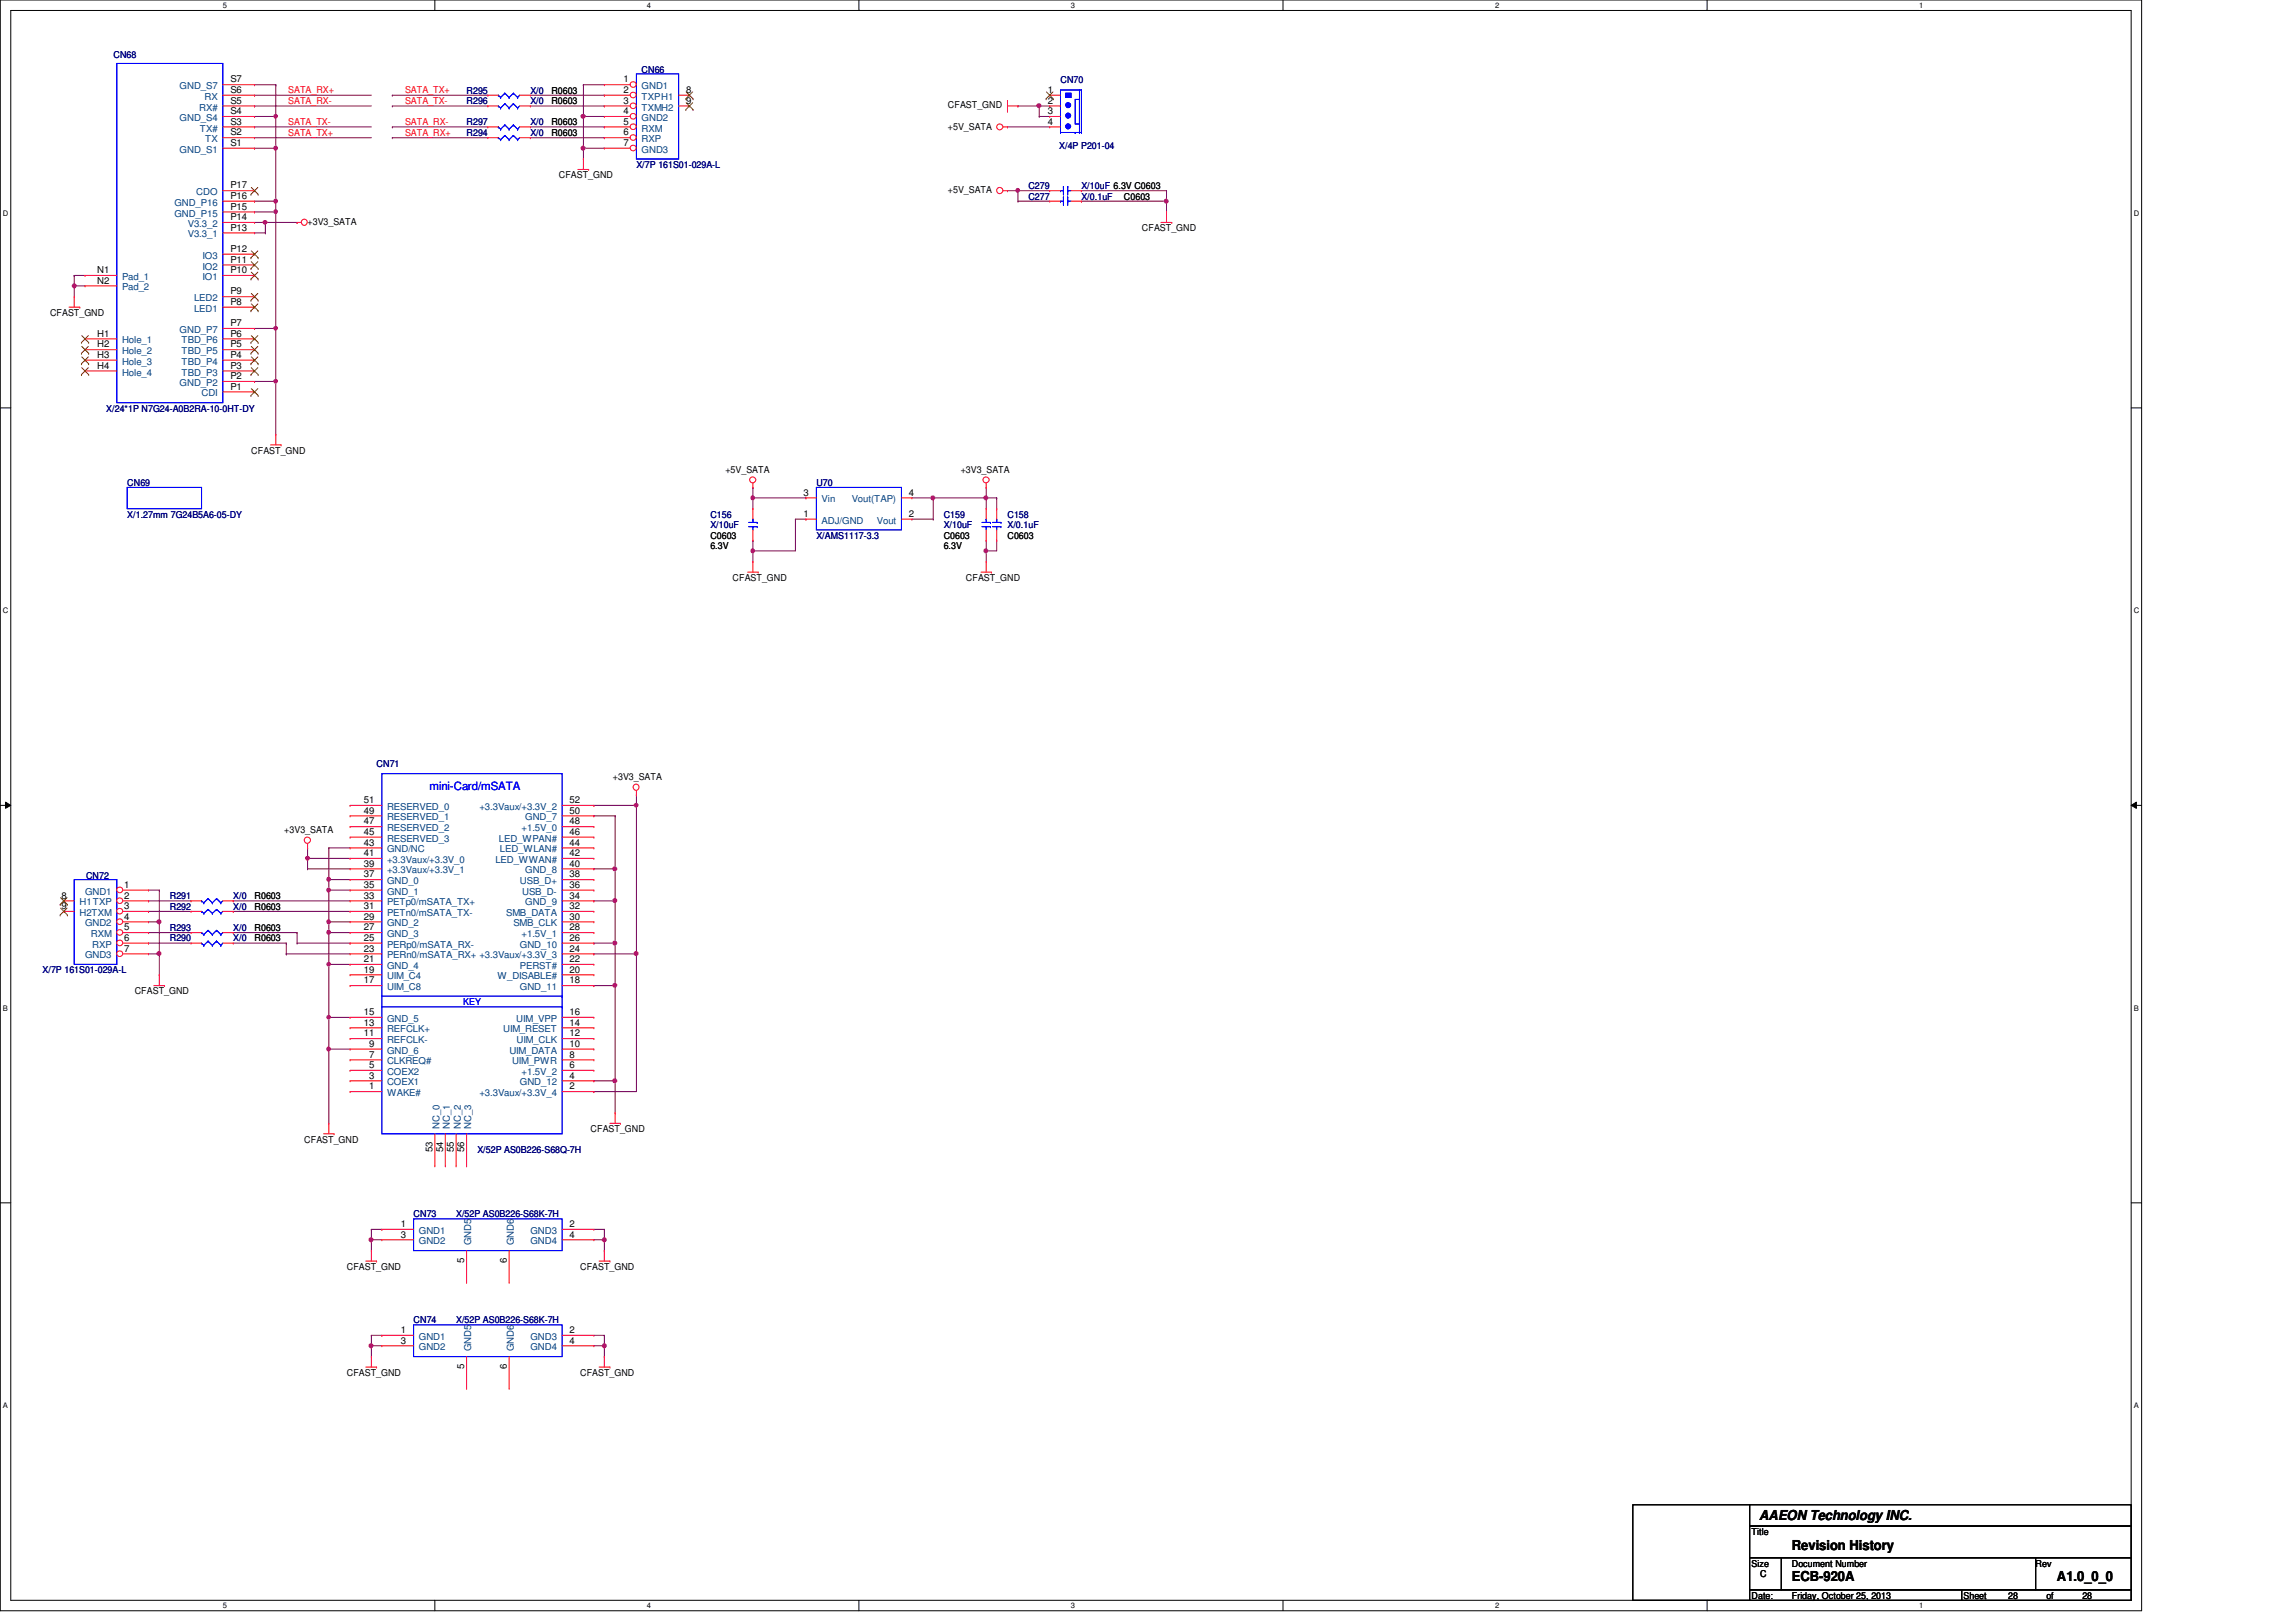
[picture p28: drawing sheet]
<svg xmlns="http://www.w3.org/2000/svg" width="297mm" height="210mm" viewBox="0 0 297 210" stroke-linecap="round" stroke-linejoin="round" font-family="sans-serif">
<defs><g id="words">
<g font-size="1.8">
<text x="227.6" y="196.8">AAEON Technology INC.</text>
<text x="231.8" y="200.5">Revision History</text>
<text x="231.8" y="204.6">ECB-920A</text>
<text x="266.1" y="204.6">A1.0_0_0</text>
</g>
<text font-size="1.5" fill="#00f" x="55.6" y="102.3">mini-Card/mSATA</text>
<g font-size="1.2" fill="#000080">
<text x="14.7" y="7.5">CN68</text>
<text x="83" y="9.5">CN66</text>
<text x="137.2" y="10.7">CN70</text>
<text x="60.4" y="17.6">R294</text>
<text x="60.4" y="12.1">R295</text>
<text x="60.4" y="13.5">R296</text>
<text x="60.4" y="16.2">R297</text>
<text x="68.6" y="17.6">X/0</text>
<text x="68.6" y="12.1">X/0</text>
<text x="68.6" y="13.5">X/0</text>
<text x="68.6" y="16.2">X/0</text>
<text x="82.3" y="21.7">X/7P 161S01-029A-L</text>
<text x="137" y="19.2">X/4P P201-04</text>
<text x="133.1" y="25.8">C277</text>
<text x="133.1" y="24.4">C279</text>
<text x="139.9" y="25.8">X/0.1uF</text>
<text x="139.9" y="24.4">X/10uF 6.3V C0603</text>
<text x="13.8" y="53.3">X/24*1P N7G24-A0B2RA-10-0HT-DY</text>
<text x="16.5" y="62.9">CN69</text>
<text x="105.6" y="62.9">U70</text>
<text x="16.5" y="67">X/1.27mm 7G24B5A6-05-DY</text>
<text x="91.9" y="67">C156</text>
<text x="91.9" y="68.3">X/10uF</text>
<text x="105.6" y="69.7">X/AMS1117-3.3</text>
<text x="122.1" y="67">C159</text>
<text x="122.1" y="68.3">X/10uF</text>
<text x="130.3" y="67">C158</text>
<text x="130.3" y="68.3">X/0.1uF</text>
<text x="48.7" y="99.3">CN71</text>
<text x="11.1" y="113.7">CN72</text>
<text x="22" y="116.3">R291</text>
<text x="22" y="117.7">R292</text>
<text x="30.2" y="116.3">X/0</text>
<text x="30.2" y="117.7">X/0</text>
<text x="5.5" y="125.9">X/7P 161S01-029A-L</text>
<text x="22" y="121.8">R290</text>
<text x="22" y="120.4">R293</text>
<text x="30.2" y="121.8">X/0</text>
<text x="30.2" y="120.4">X/0</text>
<text x="61.8" y="149.3">X/52P AS0B226-S68Q-7H</text>
<text x="53.5" y="157.5">CN73</text>
<text x="59" y="157.5">X/52P AS0B226-S68K-7H</text>
<text x="53.5" y="171.2">CN74</text>
<text x="59" y="171.2">X/52P AS0B226-S68K-7H</text>
</g>
<g font-size="1.2" fill="#004080">
<text x="23.2" y="11.6">GND_S7</text>
<text x="83" y="11.6">GND1</text>
<text x="23.2" y="15.7">GND_S4</text>
<text x="25.8" y="14.3">RX#</text>
<text x="25.9" y="17">TX#</text>
<text x="26.5" y="12.9">RX</text>
<text x="83" y="12.9">TXPH1</text>
<text x="83" y="14.3">TXMH2</text>
<text x="83" y="15.7">GND2</text>
<text x="83" y="17">RXM</text>
<text x="23.2" y="19.8">GND_S1</text>
<text x="26.5" y="18.4">TX</text>
<text x="83" y="18.4">RXP</text>
<text x="83" y="19.8">GND3</text>
<text x="22.6" y="28">GND_P15</text>
<text x="22.6" y="26.6">GND_P16</text>
<text x="24.3" y="29.4">V3.3_2</text>
<text x="25.4" y="25.3">CDO</text>
<text x="24.3" y="30.7">V3.3_1</text>
<text x="26.2" y="33.5">IO3</text>
<text x="26.2" y="34.9">IO2</text>
<text x="15.8" y="36.2">Pad_1</text>
<text x="15.8" y="37.6">Pad_2</text>
<text x="25.1" y="39">LED2</text>
<text x="25.1" y="40.3">LED1</text>
<text x="26.2" y="36.2">IO1</text>
<text x="15.8" y="44.4">Hole_1</text>
<text x="15.8" y="45.8">Hole_2</text>
<text x="15.8" y="47.2">Hole_3</text>
<text x="23.2" y="43.1">GND_P7</text>
<text x="23.5" y="44.4">TBD_P6</text>
<text x="23.5" y="45.8">TBD_P5</text>
<text x="23.5" y="47.2">TBD_P4</text>
<text x="15.8" y="48.6">Hole_4</text>
<text x="23.2" y="50">GND_P2</text>
<text x="23.5" y="48.6">TBD_P3</text>
<text x="26.1" y="51.3">CDI</text>
<text x="106.3" y="65">Vin</text>
<text x="110.2" y="65">Vout(TAP)</text>
<text x="106.3" y="67.8">ADJ/GND</text>
<text x="113.4" y="67.8">Vout</text>
<text x="50.1" y="107.6">RESERVED_2</text>
<text x="50.1" y="106.2">RESERVED_1</text>
<text x="50.1" y="104.8">RESERVED_0</text>
<text x="62" y="104.8">+3.3Vaux/+3.3V_2</text>
<text x="67.5" y="107.6">+1.5V_0</text>
<text x="67.9" y="106.2">GND_7</text>
<text x="50.1" y="113">+3.3Vaux/+3.3V_1</text>
<text x="50.1" y="111.7">+3.3Vaux/+3.3V_0</text>
<text x="50.1" y="110.3">GND/NC</text>
<text x="50.1" y="108.9">RESERVED_3</text>
<text x="64.1" y="111.7">LED_WWAN#</text>
<text x="64.6" y="108.9">LED_WPAN#</text>
<text x="64.7" y="110.3">LED_WLAN#</text>
<text x="67.9" y="113">GND_8</text>
<text x="10.3" y="117.2">H1TXP</text>
<text x="10.3" y="118.5">H2TXM</text>
<text x="11" y="115.8">GND1</text>
<text x="11" y="119.9">GND2</text>
<text x="50.1" y="119.9">GND_2</text>
<text x="50.1" y="118.5">PETn0/mSATA_TX-</text>
<text x="50.1" y="117.2">PETp0/mSATA_TX+</text>
<text x="50.1" y="115.8">GND_1</text>
<text x="50.1" y="114.4">GND_0</text>
<text x="65.5" y="118.5">SMB_DATA</text>
<text x="66.4" y="119.9">SMB_CLK</text>
<text x="67.3" y="114.4">USB_D+</text>
<text x="67.6" y="115.8">USB_D-</text>
<text x="67.9" y="117.2">GND_9</text>
<text x="11" y="124">GND3</text>
<text x="11.8" y="121.3">RXM</text>
<text x="11.9" y="122.6">RXP</text>
<text x="50.1" y="125.4">GND_4</text>
<text x="50.1" y="124">PERn0/mSATA_RX+ +3.3Vaux/+3.3V_3</text>
<text x="50.1" y="122.6">PERp0/mSATA_RX-</text>
<text x="50.1" y="121.3">GND_3</text>
<text x="67.3" y="125.4">PERST#</text>
<text x="67.3" y="122.6">GND_10</text>
<text x="67.5" y="121.3">+1.5V_1</text>
<text x="50.1" y="128.1">UIM_C8</text>
<text x="50.1" y="126.7">UIM_C4</text>
<text x="64.3" y="126.7">W_DISABLE#</text>
<text x="67.3" y="128.1">GND_11</text>
<text x="50.1" y="137.8">CLKREQ#</text>
<text x="50.1" y="136.4">GND_6</text>
<text x="50.1" y="135">REFCLK-</text>
<text x="50.1" y="133.6">REFCLK+</text>
<text x="50.1" y="132.2">GND_5</text>
<text x="65.1" y="133.6">UIM_RESET</text>
<text x="65.9" y="136.4">UIM_DATA</text>
<text x="66.2" y="137.8">UIM_PWR</text>
<text x="66.8" y="132.2">UIM_VPP</text>
<text x="66.8" y="135">UIM_CLK</text>
<text x="50.1" y="141.9">WAKE#</text>
<text x="50.1" y="140.5">COEX1</text>
<text x="50.1" y="139.1">COEX2</text>
<text x="62" y="141.9">+3.3Vaux/+3.3V_4</text>
<text x="67.3" y="140.5">GND_12</text>
<text x="67.5" y="139.1">+1.5V_2</text>
<text x="56.9" y="146" transform="rotate(-90 56.9 146)">NC_0</text>
<text x="58.2" y="146" transform="rotate(-90 58.2 146)">NC_1</text>
<text x="59.6" y="146" transform="rotate(-90 59.6 146)">NC_2</text>
<text x="61" y="146" transform="rotate(-90 61 146)">NC_3</text>
<text x="54.2" y="161">GND2</text>
<text x="54.2" y="159.7">GND1</text>
<text x="61" y="161.2" transform="rotate(-90 61 161.2)">GND5</text>
<text x="66.5" y="161.2" transform="rotate(-90 66.5 161.2)">GND6</text>
<text x="68.6" y="159.7">GND3</text>
<text x="68.6" y="161">GND4</text>
<text x="54.2" y="173.4">GND1</text>
<text x="68.6" y="173.4">GND3</text>
<text x="54.2" y="174.8">GND2</text>
<text x="61" y="174.9" transform="rotate(-90 61 174.9)">GND5</text>
<text x="66.5" y="174.9" transform="rotate(-90 66.5 174.9)">GND6</text>
<text x="68.6" y="174.8">GND4</text>
</g>
<g font-size="1.2">
<text x="29.8" y="10.7">S7</text>
<text x="80.7" y="10.7">1</text>
<text x="29.8" y="14.8">S4</text>
<text x="29.8" y="17.5">S2</text>
<text x="29.8" y="16.1">S3</text>
<text x="29.8" y="13.4">S5</text>
<text x="29.8" y="12">S6</text>
<text x="71.3" y="17.6">R0603</text>
<text x="71.3" y="12.1">R0603</text>
<text x="71.3" y="13.5">R0603</text>
<text x="71.3" y="16.2">R0603</text>
<text x="80.7" y="12">2</text>
<text x="80.7" y="13.4">3</text>
<text x="80.7" y="14.8">4</text>
<text x="80.7" y="16.1">5</text>
<text x="80.7" y="17.5">6</text>
<text x="88.8" y="12">8</text>
<text x="88.8" y="13.4">9</text>
<text x="122.6" y="16.8">+5V_SATA</text>
<text x="122.6" y="14">CFAST_GND</text>
<text x="135.5" y="12">1</text>
<text x="135.5" y="13.4">2</text>
<text x="135.5" y="14.8">3</text>
<text x="135.5" y="16.1">4</text>
<text x="29.8" y="18.9">S1</text>
<text x="72.3" y="23.1">CFAST_GND</text>
<text x="80.7" y="18.9">7</text>
<text x="29.8" y="28.5">P14</text>
<text x="29.8" y="27.1">P15</text>
<text x="29.8" y="29.8">P13</text>
<text x="29.8" y="25.7">P16</text>
<text x="29.8" y="24.4">P17</text>
<text x="39.8" y="29.1">+3V3_SATA</text>
<text x="122.6" y="25">+5V_SATA</text>
<text x="145.4" y="25.8">C0603</text>
<text x="147.7" y="29.9">CFAST_GND</text>
<text x="12.6" y="35.3">N1</text>
<text x="29.8" y="32.6">P12</text>
<text x="29.8" y="34">P11</text>
<text x="29.8" y="35.3">P10</text>
<text x="6.5" y="40.9">CFAST_GND</text>
<text x="12.6" y="36.7">N2</text>
<text x="29.8" y="38.1">P9</text>
<text x="29.8" y="39.5">P8</text>
<text x="12.6" y="43.6">H1</text>
<text x="12.6" y="45">H2</text>
<text x="12.6" y="46.3">H3</text>
<text x="12.6" y="47.7">H4</text>
<text x="29.8" y="42.2">P7</text>
<text x="29.8" y="43.6">P6</text>
<text x="29.8" y="45">P5</text>
<text x="29.8" y="46.3">P4</text>
<text x="29.8" y="47.7">P3</text>
<text x="29.8" y="49.1">P2</text>
<text x="29.8" y="50.4">P1</text>
<text x="32.5" y="58.7">CFAST_GND</text>
<text x="93.8" y="61.2">+5V_SATA</text>
<text x="104" y="64.1">3</text>
<text x="117.6" y="64.1">4</text>
<text x="124.3" y="61.2">+3V3_SATA</text>
<text x="91.9" y="69.7">C0603</text>
<text x="91.9" y="71.1">6.3V</text>
<text x="104" y="66.9">1</text>
<text x="117.6" y="66.9">2</text>
<text x="122.1" y="69.7">C0603</text>
<text x="122.1" y="71.1">6.3V</text>
<text x="130.3" y="69.7">C0603</text>
<text x="94.8" y="75.2">CFAST_GND</text>
<text x="125" y="75.2">CFAST_GND</text>
<text x="79.3" y="101">+3V3_SATA</text>
<text x="36.8" y="107.8">+3V3_SATA</text>
<text x="47.1" y="106.7">47</text>
<text x="47.1" y="105.3">49</text>
<text x="47.1" y="103.9">51</text>
<text x="73.7" y="106.7">48</text>
<text x="73.7" y="105.3">50</text>
<text x="73.7" y="103.9">52</text>
<text x="47.1" y="113.5">37</text>
<text x="47.1" y="112.1">39</text>
<text x="47.1" y="110.8">41</text>
<text x="47.1" y="109.4">43</text>
<text x="47.1" y="108">45</text>
<text x="73.7" y="113.5">38</text>
<text x="73.7" y="112.1">40</text>
<text x="73.7" y="110.8">42</text>
<text x="73.7" y="109.4">44</text>
<text x="73.7" y="108">46</text>
<text x="8" y="116.3">8</text>
<text x="8" y="117.6">9</text>
<text x="16.1" y="114.9">1</text>
<text x="16.1" y="116.3">2</text>
<text x="16.1" y="117.6">3</text>
<text x="16.1" y="119">4</text>
<text x="32.9" y="116.3">R0603</text>
<text x="32.9" y="117.7">R0603</text>
<text x="47.1" y="119">29</text>
<text x="47.1" y="117.6">31</text>
<text x="47.1" y="116.3">33</text>
<text x="47.1" y="114.9">35</text>
<text x="73.7" y="119">30</text>
<text x="73.7" y="117.6">32</text>
<text x="73.7" y="116.3">34</text>
<text x="73.7" y="114.9">36</text>
<text x="16.1" y="120.4">5</text>
<text x="16.1" y="121.8">6</text>
<text x="16.1" y="123.1">7</text>
<text x="32.9" y="121.8">R0603</text>
<text x="32.9" y="120.4">R0603</text>
<text x="47.1" y="125.9">19</text>
<text x="47.1" y="124.5">21</text>
<text x="47.1" y="123.1">23</text>
<text x="47.1" y="121.8">25</text>
<text x="47.1" y="120.4">27</text>
<text x="73.7" y="125.9">20</text>
<text x="73.7" y="124.5">22</text>
<text x="73.7" y="123.1">24</text>
<text x="73.7" y="121.8">26</text>
<text x="73.7" y="120.4">28</text>
<text x="17.4" y="128.7">CFAST_GND</text>
<text x="47.1" y="131.4">15</text>
<text x="47.1" y="127.3">17</text>
<text x="73.7" y="131.4">16</text>
<text x="73.7" y="127.3">18</text>
<text x="47.1" y="134.1">11</text>
<text x="47.1" y="132.7">13</text>
<text x="47.7" y="136.9">7</text>
<text x="47.7" y="135.5">9</text>
<text x="73.7" y="136.9">8</text>
<text x="73.7" y="135.5">10</text>
<text x="73.7" y="134.1">12</text>
<text x="73.7" y="132.7">14</text>
<text x="47.7" y="141">1</text>
<text x="47.7" y="139.6">3</text>
<text x="47.7" y="138.2">5</text>
<text x="73.7" y="141">2</text>
<text x="73.7" y="139.6">4</text>
<text x="73.7" y="138.2">6</text>
<text x="39.4" y="147.9">CFAST_GND</text>
<text x="56" y="149.1" transform="rotate(-90 56 149.1)">53</text>
<text x="57.3" y="149.1" transform="rotate(-90 57.3 149.1)">54</text>
<text x="58.7" y="149.1" transform="rotate(-90 58.7 149.1)">55</text>
<text x="60.1" y="149.1" transform="rotate(-90 60.1 149.1)">56</text>
<text x="76.4" y="146.5">CFAST_GND</text>
<text x="51.9" y="160.1">3</text>
<text x="51.9" y="158.8">1</text>
<text x="73.7" y="158.8">2</text>
<text x="73.7" y="160.1">4</text>
<text x="44.9" y="164.3">CFAST_GND</text>
<text x="60.1" y="163.5" transform="rotate(-90 60.1 163.5)">5</text>
<text x="65.6" y="163.5" transform="rotate(-90 65.6 163.5)">6</text>
<text x="75.1" y="164.3">CFAST_GND</text>
<text x="51.9" y="173.9">3</text>
<text x="51.9" y="172.5">1</text>
<text x="73.7" y="172.5">2</text>
<text x="73.7" y="173.9">4</text>
<text x="44.9" y="178.1">CFAST_GND</text>
<text x="60.1" y="177.2" transform="rotate(-90 60.1 177.2)">5</text>
<text x="65.6" y="177.2" transform="rotate(-90 65.6 177.2)">6</text>
<text x="75.1" y="178.1">CFAST_GND</text>
<text x="226.6" y="198.6">Title</text>
<text x="226.6" y="202.7">Size</text>
<text x="231.8" y="202.7">Document Number</text>
<text x="263.4" y="202.7">Rev</text>
<text x="226.6" y="206.9">Date:</text>
<text x="227.7" y="204.1">C</text>
<text x="231.8" y="206.9">Friday, October 25, 2013</text>
<text x="254" y="206.9">Sheet</text>
<text x="259.8" y="206.9">28</text>
<text x="264.7" y="206.9">of</text>
<text x="269.4" y="206.9">28</text>
</g>
<g font-size="1.2" fill="#f00">
<text x="37.3" y="17.6">SATA_TX+</text>
<text x="37.3" y="16.2">SATA_TX-</text>
<text x="37.3" y="13.5">SATA_RX-</text>
<text x="37.3" y="12.1">SATA_RX+</text>
<text x="52.4" y="17.6">SATA_RX+</text>
<text x="52.4" y="12.1">SATA_TX+</text>
<text x="52.4" y="13.5">SATA_TX-</text>
<text x="52.4" y="16.2">SATA_RX-</text>
</g>
<text font-size="1.2" fill="#00f" x="59.9" y="130">KEY</text>
<g font-size="1">
<text x="28.8" y="1">5</text>
<text x="83.7" y="1">4</text>
<text x="138.6" y="1">3</text>
<text x="193.4" y="1">2</text>
<text x="248.3" y="1">1</text>
<text x=".4" y="27.9">D</text>
<text x="276.1" y="27.9">D</text>
<text x=".4" y="79.4">C</text>
<text x="276.1" y="79.4">C</text>
<text x=".4" y="130.8">B</text>
<text x="276.1" y="130.8">B</text>
<text x=".4" y="182.2">A</text>
<text x="276.1" y="182.2">A</text>
<text x="28.8" y="208.1">5</text>
<text x="83.7" y="208.1">4</text>
<text x="138.6" y="208.1">3</text>
<text x="193.4" y="208.1">2</text>
<text x="248.3" y="208.1">1</text>
</g>
</g></defs>
<path d="M0 0h277.1v208.4h-277.1zM1.4 1.4h274.3v205.7h-274.3z" fill="none" stroke="#000" stroke-width=".13"/>
<g fill="#fff">
<path d="M28.8 .1h.6v1.1h-.6z"/>
<path d="M28.8 207.2h.6v1.1h-.6z"/>
</g>
<path d="M56.3 0v1.4M56.3 207.1v1.3" fill="none" stroke="#000" stroke-width=".13"/>
<g fill="#fff">
<path d="M83.7 .1h.5v1.1h-.5z"/>
<path d="M83.7 207.2h.5v1.1h-.5z"/>
</g>
<path d="M111.1 0v1.4M111.1 207.1v1.3" fill="none" stroke="#000" stroke-width=".13"/>
<g fill="#fff">
<path d="M138.6 .1h.5v1.1h-.5z"/>
<path d="M138.6 207.2h.5v1.1h-.5z"/>
</g>
<path d="M166 0v1.4M166 207.1v1.3" fill="none" stroke="#000" stroke-width=".13"/>
<g fill="#fff">
<path d="M193.4 .1h.6v1.1h-.6z"/>
<path d="M193.4 207.2h.6v1.1h-.6z"/>
</g>
<path d="M220.8 0v1.4M220.8 207.1v1.3" fill="none" stroke="#000" stroke-width=".13"/>
<g fill="#fff">
<path d="M248.3 .1h.5v1.1h-.5z"/>
<path d="M248.3 207.2h.5v1.1h-.5z"/>
<path d="M.4 27.1h.7v1.1h-.7z"/>
<path d="M276.1 27.1h.7v1.1h-.7z"/>
<path d="M.4 78.5h.7v1.1h-.7z"/>
<path d="M276.1 78.5h.7v1.1h-.7z"/>
</g>
<path d="M0 52.8h1.4M275.7 52.8h1.4" fill="none" stroke="#000" stroke-width=".13"/>
<g fill="#fff">
<path d="M.4 129.9h.6v1.1h-.6z"/>
<path d="M276.1 129.9h.6v1.1h-.6z"/>
</g>
<path d="M0 104.2h1.4M.7 103.8l.7 .4-.7 .4zM275.7 104.2l.7-.4v.8zM275.7 104.2h1.4" fill="none" stroke="#000" stroke-width=".13"/>
<path d="M.7 103.8l.7 .4-.7 .4zM275.7 104.2l.7-.4v.8z" fill="#000"/>
<g fill="#fff">
<path d="M.4 181.4h.6v1.1h-.6z"/>
<path d="M276.1 181.4h.6v1.1h-.6z"/>
</g>
<path d="M0 155.7h1.4M275.7 155.7h1.4" fill="none" stroke="#000" stroke-width=".13"/>
<path d="M9.6 37h.1M9.6 37v1.4" fill="none" stroke="#800040" stroke-width=".13"/>
<circle cx="9.6" cy="37" r=".26" fill="#f0f"/>
<circle cx="9.6" cy="37" r=".26" fill="none" stroke="#f0f" stroke-width=".13"/>
<path d="M32.9 11h.1M32.9 15.1h.1M32.9 11h2.8M32.9 15.1h2.8M9.6 35.6h.1M9.6 37h.1M9.6 35.6h1.4M9.6 37h1.4M9.6 35.6v1.4M35.7 49.4h.1M35.7 49.4v6.8" fill="none" stroke="#800040" stroke-width=".13"/>
<path d="M35.5 49.2h.3l.1 .1-.1 .2-.2 .1-.1-.1z" fill-rule="evenodd" fill="#f0f"/>
<path d="M35.5 49.2h.3l.1 .1-.1 .2-.2 .1-.1-.1z" fill="none" stroke="#f0f" stroke-width=".13"/>
<path d="M32.9 19.2h.1M35.7 11h.1M35.7 15.1h.1M35.7 11v8.2h-2.8" fill="none" stroke="#800040" stroke-width=".13"/>
<path d="M35.5 14.9h.3l.1 .1-.1 .2-.2 .1-.1-.1z" fill-rule="evenodd" fill="#f0f"/>
<path d="M35.5 14.9h.3l.1 .1-.1 .2-.2 .1-.1-.1z" fill="none" stroke="#f0f" stroke-width=".13"/>
<path d="M35.7 19.2h.1M35.7 19.2v6.8h-2.8M32.9 26h.1" fill="none" stroke="#800040" stroke-width=".13"/>
<path d="M35.5 19l.1-.1 .3 .1-.1 .4h-.2h-.1z" fill-rule="evenodd" fill="#f0f"/>
<path d="M35.5 19l.1-.1 .3 .1-.1 .4h-.2h-.1z" fill="none" stroke="#f0f" stroke-width=".13"/>
<path d="M32.9 27.4h.1M35.7 26h.1M35.7 26v1.4h-2.8" fill="none" stroke="#800040" stroke-width=".13"/>
<path d="M35.5 25.8h.1l.3 .1-.1 .3-.2 .1-.1-.1z" fill-rule="evenodd" fill="#f0f"/>
<path d="M35.5 25.8h.1l.3 .1-.1 .3-.2 .1-.1-.1z" fill="none" stroke="#f0f" stroke-width=".13"/>
<path d="M35.7 27.4h.1M35.7 27.4v15.1h-2.8M32.9 42.5h.1" fill="none" stroke="#800040" stroke-width=".13"/>
<path d="M35.5 27.2l.1-.1 .3 .1-.1 .4h-.2h-.1z" fill-rule="evenodd" fill="#f0f"/>
<path d="M35.5 27.2l.1-.1 .3 .1-.1 .4h-.2h-.1z" fill="none" stroke="#f0f" stroke-width=".13"/>
<path d="M32.9 49.4h.1M35.7 42.5h.1M35.7 42.5v6.9h-2.8" fill="none" stroke="#800040" stroke-width=".13"/>
<path d="M35.5 42.3h.3l.1 .2-.1 .1-.2 .1-.1-.1z" fill-rule="evenodd" fill="#f0f"/>
<path d="M35.5 42.3h.3l.1 .2-.1 .1-.2 .1-.1-.1z" fill="none" stroke="#f0f" stroke-width=".13"/>
<path d="M75.5 11h.1M75.5 15.1h.1M75.5 11h2.7M75.5 11v4.1M75.5 15.1h2.7" fill="none" stroke="#800040" stroke-width=".13"/>
<circle cx="75.4" cy="15" r=".25" fill="#f0f"/>
<circle cx="75.4" cy="15" r=".25" fill="none" stroke="#f0f" stroke-width=".13"/>
<path d="M75.5 19.2h.1M75.5 19.2v1.4M75.5 19.2h2.7" fill="none" stroke="#800040" stroke-width=".13"/>
<circle cx="75.4" cy="19.2" r=".26" fill="#f0f"/>
<circle cx="75.4" cy="19.2" r=".26" fill="none" stroke="#f0f" stroke-width=".13"/>
<path d="M75.5 15.1h.1M75.5 15.1v4.1" fill="none" stroke="#800040" stroke-width=".13"/>
<circle cx="75.4" cy="15" r=".25" fill="#f0f"/>
<circle cx="75.4" cy="15" r=".25" fill="none" stroke="#f0f" stroke-width=".13"/>
<g fill="none" stroke="#800040" stroke-width=".13">
<path d="M32.9 17.8h.1M32.9 16.4h.1M32.9 13.7h.1M32.9 12.3h.1M32.9 17.8h15.1M32.9 16.4h15.1M32.9 13.7h15.1M32.9 12.3h15.1M130.3 16.4h.1M130.3 16.4h5.5M131.7 24.7h.1M131.7 24.7h4.1"/>
<path d="M131.7 24.7v1.3"/>
</g>
<path d="M131.5 24.4h.2l.2 .1-.1 .3-.1 .1-.2-.1z" fill-rule="evenodd" fill="#f0f"/>
<path d="M131.5 24.4h.2l.2 .1-.1 .3-.1 .1-.2-.1z" fill="none" stroke="#f0f" stroke-width=".13"/>
<path d="M131.7 26h.1M131.7 26h4.1M139.9 24.7h.1M139.9 26h.1M139.9 26h11M139.9 24.7h11M150.9 26h.1M150.9 26v1.4" fill="none" stroke="#800040" stroke-width=".13"/>
<circle cx="150.9" cy="26" r=".26" fill="#f0f"/>
<circle cx="150.9" cy="26" r=".26" fill="none" stroke="#f0f" stroke-width=".13"/>
<path d="M134.4 13.7h.1M134.4 13.7h1.4" fill="none" stroke="#800040" stroke-width=".13"/>
<circle cx="134.4" cy="13.7" r=".26" fill="#f0f"/>
<circle cx="134.4" cy="13.7" r=".26" fill="none" stroke="#f0f" stroke-width=".13"/>
<path d="M131.7 13.7h.1M131.7 13.7h2.7M134.4 13.7h.1M134.4 15.1h.1M134.4 13.7v1.4M134.4 15.1h1.4M130.3 24.7h.1M130.3 24.7h1.4M150.9 24.7h.1M150.9 24.7v1.3M42.5 113.8h.1M42.5 113.8h2.8" fill="none" stroke="#800040" stroke-width=".13"/>
<path d="M42.3 113.6l.2-.1 .2 .2v.3h-.2h-.2z" fill-rule="evenodd" fill="#f0f"/>
<path d="M42.3 113.6l.2-.1 .2 .2v.3h-.2h-.2z" fill="none" stroke="#f0f" stroke-width=".13"/>
<path d="M42.5 113.8h.1M42.5 115.2h.1M42.5 113.8v5.5M42.5 115.2h2.8" fill="none" stroke="#800040" stroke-width=".13"/>
<path d="M42.3 115l.2-.1 .2 .1v.4h-.2h-.2z" fill-rule="evenodd" fill="#f0f"/>
<path d="M42.3 115l.2-.1 .2 .1v.4h-.2h-.2z" fill="none" stroke="#f0f" stroke-width=".13"/>
<path d="M42.5 119.3h.1M42.5 119.3h2.8M42.5 119.3v1.4" fill="none" stroke="#800040" stroke-width=".13"/>
<path d="M42.3 119.1l.2-.1 .2 .2v.3h-.2h-.2z" fill-rule="evenodd" fill="#f0f"/>
<path d="M42.3 119.1l.2-.1 .2 .2v.3h-.2h-.2z" fill="none" stroke="#f0f" stroke-width=".13"/>
<path d="M42.5 120.7h.1M42.5 124.8h.1M42.5 120.7h2.8M42.5 124.8v6.9" fill="none" stroke="#800040" stroke-width=".13"/>
<path d="M42.3 124.6h.4l.1 .2-.1 .1-.2 .1-.2-.1z" fill-rule="evenodd" fill="#f0f"/>
<path d="M42.3 124.6h.4l.1 .2-.1 .1-.2 .1-.2-.1z" fill="none" stroke="#f0f" stroke-width=".13"/>
<path d="M42.5 131.7h.1M42.5 135.8h.1M42.5 131.7h2.8M42.5 135.8v9.6" fill="none" stroke="#800040" stroke-width=".13"/>
<path d="M42.3 135.6l.2-.1 .2 .1v.3l-.2 .1-.2-.1z" fill-rule="evenodd" fill="#f0f"/>
<path d="M42.3 135.6l.2-.1 .2 .1v.3l-.2 .1-.2-.1z" fill="none" stroke="#f0f" stroke-width=".13"/>
<path d="M76.8 105.6h.1M76.8 112.4h.1M76.8 105.6h2.8M76.8 112.4h2.8M79.6 105.6h.1M79.6 112.4h.1M79.6 105.6v11M42.5 135.8h.1M42.5 135.8h2.8" fill="none" stroke="#800040" stroke-width=".13"/>
<circle cx="79.5" cy="112.4" r=".26" fill="#f0f"/>
<circle cx="79.5" cy="112.4" r=".26" fill="none" stroke="#f0f" stroke-width=".13"/>
<path d="M76.8 116.6h.1M76.8 116.6h2.8M79.6 116.6h.1M79.6 116.6v5.4" fill="none" stroke="#800040" stroke-width=".13"/>
<circle cx="79.5" cy="116.5" r=".26" fill="#f0f"/>
<circle cx="79.5" cy="116.5" r=".26" fill="none" stroke="#f0f" stroke-width=".13"/>
<path d="M76.8 122h.1M76.8 122h2.8M79.6 122h.1M79.6 122v5.6" fill="none" stroke="#800040" stroke-width=".13"/>
<circle cx="79.5" cy="122" r=".26" fill="#f0f"/>
<circle cx="79.5" cy="122" r=".26" fill="none" stroke="#f0f" stroke-width=".13"/>
<path d="M76.8 127.6h.1M76.8 127.6h2.8M79.6 139.9h.1M79.6 139.9v4.1" fill="none" stroke="#800040" stroke-width=".13"/>
<circle cx="79.5" cy="139.9" r=".26" fill="#f0f"/>
<circle cx="79.5" cy="139.9" r=".26" fill="none" stroke="#f0f" stroke-width=".13"/>
<path d="M76.8 104.2h.1M76.8 104.2h5.5M82.3 104.2h.1M82.3 104.2v37.1h-5.5M76.8 139.9h.1M76.8 123.4h.1M76.8 139.9h2.8M76.8 123.4h5.5M82.3 123.4h.1M76.8 141.3h.1" fill="none" stroke="#800040" stroke-width=".13"/>
<circle cx="82.3" cy="123.4" r=".26" fill="#f0f"/>
<circle cx="82.3" cy="123.4" r=".26" fill="none" stroke="#f0f" stroke-width=".13"/>
<circle cx="82.3" cy="104.2" r=".25" fill="#f0f"/>
<circle cx="82.3" cy="104.2" r=".25" fill="none" stroke="#f0f" stroke-width=".13"/>
<path d="M82.3 102.9h.1M82.3 102.9v1.3M42.5 131.7h.1M42.5 131.7v4.1" fill="none" stroke="#800040" stroke-width=".13"/>
<path d="M42.3 131.5h.4l.1 .1-.1 .2-.2 .1-.2-.1z" fill-rule="evenodd" fill="#f0f"/>
<path d="M42.3 131.5h.4l.1 .1-.1 .2-.2 .1-.2-.1z" fill="none" stroke="#f0f" stroke-width=".13"/>
<path d="M79.6 127.6h.1M79.6 127.6v12.3" fill="none" stroke="#800040" stroke-width=".13"/>
<circle cx="79.5" cy="127.5" r=".26" fill="#f0f"/>
<circle cx="79.5" cy="127.5" r=".26" fill="none" stroke="#f0f" stroke-width=".13"/>
<g fill="none" stroke="#800040" stroke-width=".13">
<path d="M19.2 116.6h.1M19.2 117.9h.1M19.2 116.6h5.5M19.2 117.9h5.5M19.2 115.2h1.4M20.6 115.2h.1M20.6 119.3h.1M20.6 115.2v4.1M30.2 116.6h.1M30.2 117.9h.1M30.2 116.6h15.1M30.2 117.9h15.1"/>
<path d="M19.2 120.7h.1M19.2 122h.1M19.2 120.7h5.5M19.2 122h5.5M30.2 120.7h8.2M30.2 122h6.8M37 122h.1M37 123.4h.1M37 122v1.4M37 123.4h8.3M38.4 120.7h.1M38.4 122h.1"/>
<path d="M38.4 122h6.9M38.4 120.7v1.3M45.3 122h.1"/>
</g>
<circle cx="20.6" cy="119.3" r=".26" fill="#f0f"/>
<circle cx="20.6" cy="119.3" r=".26" fill="none" stroke="#f0f" stroke-width=".13"/>
<path d="M19.2 119.3h1.4M20.6 119.3h.1M20.6 119.3v4.1M20.6 123.4h.1" fill="none" stroke="#800040" stroke-width=".13"/>
<circle cx="20.6" cy="123.4" r=".26" fill="#f0f"/>
<circle cx="20.6" cy="123.4" r=".26" fill="none" stroke="#f0f" stroke-width=".13"/>
<path d="M19.2 123.4h1.4M20.6 123.4h.1M20.6 126.2h.1M20.6 123.4v2.8M42.5 124.8h.1M42.5 120.7h.1M42.5 124.8h2.8M42.5 120.7v4.1" fill="none" stroke="#800040" stroke-width=".13"/>
<path d="M42.3 120.5l.2-.1 .2 .1v.3l-.2 .1-.2-.1z" fill-rule="evenodd" fill="#f0f"/>
<path d="M42.3 120.5l.2-.1 .2 .1v.3l-.2 .1-.2-.1z" fill="none" stroke="#f0f" stroke-width=".13"/>
<path d="M39.8 111.1h.1M39.8 109.7h.1M39.8 111.1h5.5M39.8 109.7v1.4M42.5 109.7h.1M42.5 113.8h.1M42.5 109.7h2.8M42.5 109.7v4.1" fill="none" stroke="#800040" stroke-width=".13"/>
<circle cx="39.8" cy="111" r=".25" fill="#f0f"/>
<circle cx="39.8" cy="111" r=".25" fill="none" stroke="#f0f" stroke-width=".13"/>
<path d="M127.6 71.3h.1M127.6 71.3v1.4M127.6 71.3h1.3M39.8 112.4h.1M39.8 111.1h.1M39.8 112.4h5.5M39.8 111.1v1.3" fill="none" stroke="#800040" stroke-width=".13"/>
<circle cx="127.5" cy="71.3" r=".26" fill="#f0f"/>
<circle cx="127.5" cy="71.3" r=".26" fill="none" stroke="#f0f" stroke-width=".13"/>
<path d="M97.4 64.4h.1M97.4 64.4v1.4M127.6 63.1h.1M127.6 69.9h.1M127.6 64.4h.1M127.6 63.1v1.3M127.6 69.9v1.4M127.6 64.4h1.3M128.9 69.9h.1M128.9 69.9v1.4" fill="none" stroke="#800040" stroke-width=".13"/>
<circle cx="127.5" cy="64.4" r=".26" fill="#f0f"/>
<circle cx="127.5" cy="64.4" r=".26" fill="none" stroke="#f0f" stroke-width=".13"/>
<path d="M97.4 71.3h.1M97.4 71.3v1.4" fill="none" stroke="#800040" stroke-width=".13"/>
<path d="M97.2 71.1l.2-.1 .2 .1-.1 .4h-.1h-.2z" fill-rule="evenodd" fill="#f0f"/>
<path d="M97.2 71.1l.2-.1 .2 .1-.1 .4h-.1h-.2z" fill="none" stroke="#f0f" stroke-width=".13"/>
<path d="M32.9 28.8h1.4M34.3 28.8h.1M127.6 64.4h.1M127.6 64.4v1.4M128.9 64.4h.1M128.9 64.4v1.4" fill="none" stroke="#800040" stroke-width=".13"/>
<circle cx="34.3" cy="28.8" r=".25" fill="#f0f"/>
<circle cx="34.3" cy="28.8" r=".25" fill="none" stroke="#f0f" stroke-width=".13"/>
<path d="M32.9 30.1h1.4M34.3 30.1h.1M34.3 28.8h.1M34.3 28.8v1.3M34.3 28.8h4.1M38.4 28.8h.1M48 160.4h.1M48 160.4h1.4" fill="none" stroke="#800040" stroke-width=".13"/>
<circle cx="48" cy="160.4" r=".26" fill="#f0f"/>
<circle cx="48" cy="160.4" r=".26" fill="none" stroke="#f0f" stroke-width=".13"/>
<path d="M48 159.1h.1M48 159.1v1.3M76.8 159.1h1.4M78.2 159.1h.1M78.2 159.1v1.3M76.8 160.4h1.4M78.2 160.4h.1" fill="none" stroke="#800040" stroke-width=".13"/>
<circle cx="78.2" cy="160.4" r=".26" fill="#f0f"/>
<circle cx="78.2" cy="160.4" r=".26" fill="none" stroke="#f0f" stroke-width=".13"/>
<path d="M97.4 64.4h6.9M104.3 64.4h.1M48 159.1h1.4M49.4 159.1h.1M48 160.4h.1M48 160.4v1.4M78.2 161.8h.1M78.2 160.4v1.4" fill="none" stroke="#800040" stroke-width=".13"/>
<path d="M97.2 64.2h.2l.2 .1-.1 .3-.1 .1-.2-.1z" fill-rule="evenodd" fill="#f0f"/>
<path d="M97.2 64.2h.2l.2 .1-.1 .3-.1 .1-.2-.1z" fill="none" stroke="#f0f" stroke-width=".13"/>
<path d="M97.4 63.1h.1M97.4 63.1v1.3M118 64.4h2.7M120.7 64.4h.1" fill="none" stroke="#800040" stroke-width=".13"/>
<circle cx="120.7" cy="64.4" r=".26" fill="#f0f"/>
<circle cx="120.7" cy="64.4" r=".26" fill="none" stroke="#f0f" stroke-width=".13"/>
<g fill="none" stroke="#800040" stroke-width=".13">
<path d="M50.8 17.8h.1M50.8 12.3h.1M50.8 13.7h.1M50.8 16.4h.1M50.8 17.8h12.3M50.8 12.3h12.3M50.8 13.7h12.3M50.8 16.4h12.3M68.6 17.8h9.6M68.6 12.3h9.6M68.6 13.7h9.6M68.6 16.4h9.6"/>
<path d="M78.2 12.3h.1M78.2 13.7h.1M78.2 16.4h.1M78.2 17.8h.1M97.4 71.3h.1M97.4 69.9h.1M97.4 69.9v1.4M102.9 67.2h.1M102.9 67.2h1.4M102.9 67.2v4.1h-5.5M104.3 67.2h.1M118 67.2h2.7"/>
<path d="M120.7 67.2h.1M120.7 64.4h.1M120.7 64.4v2.8M120.7 64.4h6.9M127.6 64.4h.1M48 174.2h.1M48 174.2h1.4"/>
</g>
<circle cx="48" cy="174.2" r=".26" fill="#f0f"/>
<circle cx="48" cy="174.2" r=".26" fill="none" stroke="#f0f" stroke-width=".13"/>
<path d="M48 172.8h.1M48 172.8v1.4M76.8 172.8h1.4M76.8 174.2h1.4M78.2 172.8h.1M78.2 174.2h.1M78.2 172.8v1.4" fill="none" stroke="#800040" stroke-width=".13"/>
<circle cx="78.2" cy="174.2" r=".26" fill="#f0f"/>
<circle cx="78.2" cy="174.2" r=".26" fill="none" stroke="#f0f" stroke-width=".13"/>
<path d="M48 174.2h.1M48 174.2v1.4M48 172.8h1.4M49.4 172.8h.1M78.2 175.6h.1M78.2 174.2v1.4" fill="none" stroke="#800040" stroke-width=".13"/>
<g fill="none" stroke="#f00" stroke-width=".13">
<path d="M28.8 16.4h4.1M28.8 13.7h4.1M28.8 19.2h4.1M28.8 15.1h4.1M28.8 11h4.1M28.8 17.8h4.1M28.8 12.3h4.1M32.9 19.2h.1M32.9 15.1h.1M32.9 11h.1M32.9 17.8h.1M32.9 16.4h.1"/>
<path d="M32.9 13.7h.1M32.9 12.3h.1M129.8 16.4h.5M130.3 16.4h.1M130.3 14.4h.1M130.3 13v1.4M130.3 13.7h1.4M131.7 13.7h.1M8.9 39.8h1.4M9.6 38.4h.1M9.6 38.4v1.4M10.3 39.8h.1"/>
<path d="M11 35.6h.1M11 37h.1M11 35.6h4.1M11 37h4.1M28.8 39.8h4.1M28.8 24.7h4.1M28.8 28.8h4.1M28.8 32.9h4.1M28.8 34.3h4.1M28.8 35.6h4.1M28.8 27.4h4.1M28.8 30.1h4.1"/>
<path d="M28.8 38.4h4.1M28.8 26h4.1M32.9 32.9h.1M32.9 34.3h.1M32.9 35.6h.1M32.9 28.8h.1M32.9 27.4h.1M32.9 30.1h.1M32.9 38.4h.1M32.9 39.8h.1M32.9 26h.1M32.9 24.7h.1"/>
<path d="M38.4 28.8h.1M38.4 28.8h.6M74.8 21.9h1.4M75.5 20.6h.1M75.5 20.6v1.3M76.2 21.9h.1M129.8 24.7h.5M130.3 24.7h.1M150.2 28.8h1.4M150.9 27.4h.1M150.9 27.4v1.4M151.6 28.8h.1"/>
<path d="M11 43.9h.1M11 45.3h.1M11 46.6h.1M11 48h.1M11 43.9h4.1M11 45.3h4.1M11 46.6h4.1M11 48h4.1M28.8 42.5h4.1M28.8 43.9h4.1M28.8 45.3h4.1M28.8 46.6h4.1"/>
<path d="M28.8 49.4h4.1M28.8 48h4.1M28.8 50.7h4.1M32.9 42.5h.1M32.9 43.9h.1M32.9 45.3h.1M32.9 46.6h.1M32.9 49.4h.1M32.9 48h.1M32.9 50.7h.1M35 57.6h1.4M35.7 56.2h.1"/>
<path d="M35.7 56.2v1.4M36.4 57.6h.1M96.7 74h1.4M97.4 63.1h.1M97.4 72.7h.1M97.4 62.5v.6M97.4 72.7v1.3M98.1 74h.1M104.3 67.2h.1M104.3 64.4h.1M104.3 67.2h1.3M104.3 64.4h1.3"/>
<path d="M116.6 67.2h1.4M116.6 64.4h1.4M118 64.4h.1M118 67.2h.1M126.9 74h1.4M127.6 72.7h.1M127.6 63.1h.1M127.6 69.9h.1M127.6 65.8h.1M127.6 62.5v.6M127.6 65.8v1.4M127.6 68.6v1.3"/>
<path d="M127.6 72.7v1.3M128.3 74h.1M128.9 69.9h.1M128.9 65.8h.1M128.9 65.8v1.4M128.9 68.6v1.3M24.7 116.6h.1M24.7 117.9h.1M24.7 116.6h1.4M24.7 117.9h1.4M28.8 116.6h1.4M28.8 117.9h1.4"/>
<path d="M30.2 116.6h.1M30.2 117.9h.1M39.8 109.7h.1M39.8 109.2v.5M82.3 102.9h.1M82.3 102.3v.6M19.9 127.6h1.4M20.6 126.2h.1M20.6 126.2v1.4M21.3 127.6h.1M24.7 122h.1M24.7 122h1.4"/>
<path d="M28.8 122h1.4M30.2 122h.1M41.9 146.7h1.3M42.5 145.4h.1M42.5 145.4v1.3M43.2 146.7h.1M78.9 145.4h1.4M79.6 144h.1M79.6 144v1.4M80.3 145.4h.1M47.3 163.2h1.4M47.3 176.9h1.4"/>
<path d="M48 161.8h.1M48 175.6h.1M48 161.8v1.4M48 175.6v1.3M48.7 163.2h.1M48.7 176.9h.1M77.5 163.2h1.4M77.5 176.9h1.4M78.2 161.8h.1M78.2 175.6h.1M78.2 161.8v1.4M78.2 175.6v1.3"/>
<path d="M78.9 163.2h.1M78.9 176.9h.1"/>
<circle cx="129.4" cy="16.4" r=".39"/>
<circle cx="39.4" cy="28.8" r=".39"/>
<circle cx="129.3" cy="24.7" r=".4"/>
<circle cx="97.4" cy="62.1" r=".39"/>
<circle cx="127.6" cy="62.1" r=".39"/>
<circle cx="39.8" cy="108.7" r=".4"/>
<circle cx="82.3" cy="101.9" r=".39"/>
</g>
<path d="M211.2 194.7h15.2v12.4h-15.2zM226.4 194.7h49.3v2.8h-49.3zM226.4 197.5h49.3v4.1h-49.3zM226.4 201.6h4.1v4.1h-4.1zM226.4 205.7h27.4v1.4h-27.4zM230.5 201.6h32.9v4.1h-32.9zM253.8 205.7h21.9v1.4h-21.9zM263.4 201.6h12.3v4.1h-12.3z" fill="none" stroke="#000" stroke-width=".13"/>
<g fill="none" stroke="#00f" stroke-width=".13">
<path d="M15.1 8.2h13.7v43.9h-13.7zM137.2 17.1h.1M137.2 17.1h2.7M139.1 17.1h.1M139.9 11.6h.1M139.9 17.1h.1M139.9 11.6h-2.7v5.5M139.9 11.6v5.5M105.6 63.1h11v5.5h-11zM127 67.6h1.1M127 68.2h1.1M127.6 67.2h.1"/>
<path d="M127.6 68.2h.1M127.6 67.2v.4M127.6 68.2v.4M128.1 67.6h.1M128.1 68.2h.1M128.4 67.6h1.1M128.4 68.2h1.1M128.9 67.2h.1M128.9 68.2h.1M128.9 67.2v.4M128.9 68.2v.4M129.5 67.6h.1"/>
<path d="M129.5 68.2h.1M26.1 116.6h.1M26.1 117.9h.1M26.1 116.6l.3 .2M26.1 117.9l.3 .3M26.4 116.8h.1M26.4 118.2h.1M26.9 116.3h.1M26.9 117.7h.1M26.9 116.3l-.5 .5M26.9 116.3l.6 .5M26.9 117.7l-.5 .5"/>
<path d="M26.9 117.7l.6 .5M27.5 116.8h.1M27.5 118.2h.1M28 116.3h.1M28 117.7h.1M28 116.3l.6 .5M28 116.3l-.5 .5M28 117.7l.6 .5M28 117.7l-.5 .5M28.6 116.8h.1M28.6 118.2h.1M28.8 116.6l-.2 .2"/>
<path d="M28.8 117.9l-.2 .3M26.1 122h.1M26.1 122l.3 .3M26.4 122.3h.1M26.9 121.8h.1M26.9 121.8l-.5 .5M26.9 121.8l.6 .5M27.5 122.3h.1M28 121.8h.1M28 121.8l.6 .5M28 121.8l-.5 .5M28.6 122.3h.1"/>
<path d="M28.8 122l-.2 .3"/>
</g>
<g fill="none" stroke="#804000" stroke-width=".13">
<path d="M32.5 33.4h.1M32.5 34.8h.1M32.5 36.1h.1M32.5 38.9h.1M32.5 25.1h.1M32.5 32.5l.9 .9M32.5 33.9l.9 .9M32.5 35.2l.9 .9M32.5 38l.9 .9M32.5 39.3l.9 .9M32.5 24.3l.9 .8M33.4 32.5l-.9 .9"/>
<path d="M33.4 33.9l-.9 .9M33.4 35.2l-.9 .9M33.4 38l-.9 .9M33.4 39.3l-.9 .9M33.4 24.3l-.9 .8M33.4 33.4h.1M33.4 34.8h.1M33.4 36.1h.1M33.4 38.9h.1M33.4 25.1h.1M10.5 44.3h.1M10.5 45.7h.1"/>
<path d="M10.5 47.1h.1M10.5 48.5h.1M10.6 43.4l.9 .9M10.6 44.8l.9 .9M10.6 46.2l.9 .9M10.6 47.6l.9 .9M11.4 43.4l-.9 .9M11.4 44.8l-.9 .9M11.4 46.2l-.9 .9M11.4 47.6l-.9 .9M11.5 44.3h.1M11.5 45.7h.1"/>
<path d="M11.5 47.1h.1M11.5 48.5h.1M32.5 40.2h.1M32.5 44.3h.1M32.5 45.7h.1M32.5 47.1h.1M32.5 48.5h.1M32.5 51.2h.1M32.5 43.4l.9 .9M32.5 44.8l.9 .9M32.5 46.2l.9 .9M32.5 47.6l.9 .9"/>
<path d="M32.5 50.3l.9 .9M33.4 43.4l-.9 .9M33.4 44.8l-.9 .9M33.4 46.2l-.9 .9M33.4 47.6l-.9 .9M33.4 50.3l-.9 .9M33.4 40.2h.1M33.4 44.3h.1M33.4 45.7h.1M33.4 47.1h.1M33.4 48.5h.1M33.4 51.2h.1"/>
</g>
<path d="M137.9 12.1h.7v.5h-.7z" fill-rule="evenodd" fill="#00f"/>
<path d="M137.9 12.1h.7v.5h-.7zM139.1 12.9h.6v3.1h-.6zM139.7 17.1h.1M139.7 11.6v5.5" fill="none" stroke="#00f" stroke-width=".13"/>
<circle cx="138.2" cy="16.4" r=".32" fill="#00f"/>
<circle cx="138.2" cy="16.4" r=".32" fill="none" stroke="#00f" stroke-width=".13"/>
<circle cx="138.2" cy="15" r=".32" fill="#00f"/>
<circle cx="138.2" cy="15" r=".32" fill="none" stroke="#00f" stroke-width=".13"/>
<circle cx="138.2" cy="13.6" r=".32" fill="#00f"/>
<g fill="none" stroke="#00f" stroke-width=".13">
<path d="M137.2 17.1h.1M137.2 17.1h2.7M139.1 17.1h.1M139.9 11.6h.1M139.9 17.1h.1M139.9 11.6h-2.7v5.5M139.9 11.6v5.5"/>
<circle cx="138.2" cy="13.6" r=".32"/>
</g>
<path d="M137.9 12.1h.7v.5h-.7z" fill-rule="evenodd" fill="#00f"/>
<path d="M137.9 12.1h.7v.5h-.7zM139.1 12.9h.6v3.1h-.6zM139.7 17.1h.1M139.7 11.6v5.5" fill="none" stroke="#00f" stroke-width=".13"/>
<circle cx="138.2" cy="16.4" r=".32" fill="#00f"/>
<circle cx="138.2" cy="16.4" r=".32" fill="none" stroke="#00f" stroke-width=".13"/>
<circle cx="138.2" cy="15" r=".32" fill="#00f"/>
<circle cx="138.2" cy="15" r=".32" fill="none" stroke="#00f" stroke-width=".13"/>
<circle cx="138.2" cy="13.6" r=".32" fill="#00f"/>
<g fill="none" stroke="#00f" stroke-width=".13">
<path d="M64.5 17.8h.1M64.5 17.8l.3 .3M64.8 18.1h.1M65.3 17.5h.1M65.3 17.5l-.5 .6M65.3 17.5l.6 .6M65.9 18.1h.1M66.4 17.5h.1M66.4 17.5l.6 .6M66.4 17.5l-.5 .6M67 18.1h.1M67.2 17.8l-.2 .3"/>
<path d="M137.2 26h.1M137.2 24.7h.1M137.2 26h.4M137.2 24.7h.4M137.6 25.5h.1M137.6 24.1h.1M137.6 24.1v1.1M137.6 25.5v1.1M138.1 25.5h.1M138.1 26h.1M138.1 24.1h.1M138.1 24.7h.1"/>
<path d="M138.1 26h.5M138.1 24.1v1.1M138.1 25.5v1.1M138.1 24.7h.5M16.5 63.1h9.6v2.7h-9.6zM9.6 113.8h5.5v11h-5.5zM26.1 120.7h.1M26.1 120.7l.3 .2M26.4 120.9h.1M26.9 120.4h.1M26.9 120.4l-.5 .5M26.9 120.4l.6 .5"/>
<path d="M27.5 120.9h.1M28 120.4h.1M28 120.4l.6 .5M28 120.4l-.5 .5M28.6 120.9h.1M28.8 120.7l-.2 .2"/>
<circle cx="138.2" cy="13.6" r=".32"/>
</g>
<g fill="none" stroke="#f00" stroke-width=".13">
<path d="M63.1 17.8h.1M63.1 17.8h1.4M67.2 17.8h1.4M68.6 17.8h.1M135.8 12.3h.1M135.8 13.7h.1M135.8 15.1h.1M135.8 16.4h.1M135.8 12.3h1.4M135.8 13.7h1.4M135.8 15.1h1.4M135.8 16.4h1.4"/>
<path d="M135.8 26h.1M135.8 24.7h.1M135.8 26h1.4M135.8 24.7h1.4M138.6 26h1.3M138.6 24.7h1.3M139.9 26h.1M139.9 24.7h.1M24.7 120.7h.1M24.7 120.7h1.4M28.8 120.7h1.4M30.2 120.7h.1"/>
</g>
<path d="M135.3 12.8h.1M135.4 11.9l.9 .9M136.2 11.9l-.9 .9M136.3 12.8h.1" fill="none" stroke="#804000" stroke-width=".13"/>
<circle cx="15.5" cy="115.2" r=".37" fill="#fff"/>
<g fill="none" stroke="#f00" stroke-width=".13">
<path d="M15.9 115.2h3.3M19.2 115.2h.1"/>
<circle cx="15.5" cy="115.2" r=".37"/>
</g>
<circle cx="15.5" cy="116.6" r=".37" fill="#fff"/>
<g fill="none" stroke="#f00" stroke-width=".13">
<path d="M15.9 116.6h3.3M19.2 116.6h.1"/>
<circle cx="15.5" cy="116.6" r=".37"/>
</g>
<circle cx="15.5" cy="117.9" r=".37" fill="#fff"/>
<g fill="none" stroke="#f00" stroke-width=".13">
<path d="M15.9 117.9h3.3M19.2 117.9h.1"/>
<circle cx="15.5" cy="117.9" r=".37"/>
</g>
<circle cx="15.5" cy="119.3" r=".37" fill="#fff"/>
<g fill="none" stroke="#f00" stroke-width=".13">
<path d="M15.9 119.3h3.3M19.2 119.3h.1"/>
<circle cx="15.5" cy="119.3" r=".37"/>
</g>
<circle cx="15.5" cy="120.7" r=".37" fill="#fff"/>
<g fill="none" stroke="#f00" stroke-width=".13">
<path d="M15.9 120.7h3.3M19.2 120.7h.1"/>
<circle cx="15.5" cy="120.7" r=".37"/>
</g>
<circle cx="15.5" cy="122" r=".37" fill="#fff"/>
<g fill="none" stroke="#f00" stroke-width=".13">
<path d="M15.9 122h3.3M19.2 122h.1"/>
<circle cx="15.5" cy="122" r=".37"/>
</g>
<circle cx="15.5" cy="123.4" r=".37" fill="#fff"/>
<g fill="none" stroke="#f00" stroke-width=".13">
<path d="M8.3 116.6h.1M8.3 117.9h.1M8.3 116.6h1.3M8.3 117.9h1.3M15.9 123.4h3.3M19.2 123.4h.1M49.4 159.1h.1M49.4 159.1h4.1M72.7 159.1h4.1M76.8 159.1h.1M49.4 160.4h.1M49.4 160.4h4.1"/>
<path d="M60.4 165.9h.1M60.4 161.8v4.1M65.9 165.9h.1M65.9 161.8v4.1M72.7 160.4h4.1M76.8 160.4h.1"/>
<circle cx="15.5" cy="123.4" r=".37"/>
</g>
<path d="M7.8 117.1h.1M7.8 118.4h.1M7.8 116.2l.9 .9M7.8 117.5l.9 .9M8.7 116.2l-.9 .9M8.7 117.5l-.9 .9M8.7 117.1h.1M8.7 118.4h.1" fill="none" stroke="#804000" stroke-width=".13"/>
<path d="M82.3 9.6h5.5v11h-5.5zM53.5 157.7h19.2v4.1h-19.2z" fill="none" stroke="#00f" stroke-width=".13"/>
<circle cx="81.9" cy="10.9" r=".37" fill="#fff"/>
<g fill="none" stroke="#f00" stroke-width=".13">
<path d="M78.2 11h.1M78.2 11h3.3"/>
<circle cx="81.9" cy="10.9" r=".37"/>
</g>
<circle cx="81.9" cy="12.3" r=".37" fill="#fff"/>
<g fill="none" stroke="#f00" stroke-width=".13">
<path d="M78.2 12.3h.1M78.2 12.3h3.3"/>
<circle cx="81.9" cy="12.3" r=".37"/>
</g>
<circle cx="81.9" cy="13.7" r=".37" fill="#fff"/>
<g fill="none" stroke="#f00" stroke-width=".13">
<path d="M78.2 13.7h.1M78.2 13.7h3.3"/>
<circle cx="81.9" cy="13.7" r=".37"/>
</g>
<circle cx="81.9" cy="15" r=".37" fill="#fff"/>
<g fill="none" stroke="#f00" stroke-width=".13">
<path d="M78.2 15.1h.1M78.2 15.1h3.3"/>
<circle cx="81.9" cy="15" r=".37"/>
</g>
<circle cx="81.9" cy="16.4" r=".37" fill="#fff"/>
<g fill="none" stroke="#f00" stroke-width=".13">
<path d="M78.2 16.4h.1M78.2 16.4h3.3"/>
<circle cx="81.9" cy="16.4" r=".37"/>
</g>
<circle cx="81.9" cy="17.8" r=".37" fill="#fff"/>
<g fill="none" stroke="#f00" stroke-width=".13">
<path d="M78.2 17.8h.1M78.2 17.8h3.3"/>
<circle cx="81.9" cy="17.8" r=".37"/>
</g>
<circle cx="81.9" cy="19.2" r=".37" fill="#fff"/>
<g fill="none" stroke="#f00" stroke-width=".13">
<path d="M63.1 12.3h.1M63.1 13.7h.1M63.1 16.4h.1M63.1 12.3h1.4M63.1 13.7h1.4M63.1 16.4h1.4M67.2 12.3h1.4M67.2 13.7h1.4M67.2 16.4h1.4M68.6 12.3h.1M68.6 13.7h.1M68.6 16.4h.1"/>
<path d="M78.2 19.2h.1M78.2 19.2h3.3M87.8 12.3h1.4M87.8 13.7h1.4M89.2 12.3h.1M89.2 13.7h.1M97.4 69.9h.1M97.4 65.8h.1M97.4 65.8v1.4M97.4 68.6v1.3M45.3 119.3h.1M45.3 117.9h.1"/>
<path d="M45.3 116.6h.1M45.3 115.2h.1M45.3 113.8h.1M45.3 112.4h.1M45.3 111.1h.1M45.3 109.7h.1M45.3 108.3h.1M45.3 107h.1M45.3 105.6h.1M45.3 104.2h.1M45.3 119.3h4.1M45.3 117.9h4.1"/>
<path d="M45.3 116.6h4.1M45.3 115.2h4.1M45.3 113.8h4.1M45.3 112.4h4.1M45.3 111.1h4.1M45.3 109.7h4.1M45.3 108.3h4.1M45.3 107h4.1M45.3 105.6h4.1M45.3 104.2h4.1M72.7 119.3h4.1M72.7 117.9h4.1"/>
<path d="M72.7 116.6h4.1M72.7 115.2h4.1M72.7 113.8h4.1M72.7 112.4h4.1M72.7 111.1h4.1M72.7 109.7h4.1M72.7 108.3h4.1M72.7 107h4.1M72.7 105.6h4.1M72.7 104.2h4.1M76.8 119.3h.1M76.8 117.9h.1"/>
<path d="M76.8 116.6h.1M76.8 115.2h.1M76.8 113.8h.1M76.8 112.4h.1M76.8 111.1h.1M76.8 109.7h.1M76.8 108.3h.1M76.8 107h.1M76.8 105.6h.1M76.8 104.2h.1M45.3 139.9h.1M45.3 138.5h.1"/>
<path d="M45.3 137.2h.1M45.3 135.8h.1M45.3 134.4h.1M45.3 133h.1M45.3 131.7h.1M45.3 127.6h.1M45.3 126.2h.1M45.3 124.8h.1M45.3 123.4h.1M45.3 122h.1M45.3 120.7h.1M45.3 139.9h4.1"/>
<path d="M45.3 138.5h4.1M45.3 137.2h4.1M45.3 135.8h4.1M45.3 134.4h4.1M45.3 133h4.1M45.3 131.7h4.1M45.3 127.6h4.1M45.3 126.2h4.1M45.3 124.8h4.1M45.3 123.4h4.1M45.3 122h4.1M45.3 120.7h4.1"/>
<path d="M72.7 139.9h4.1M72.7 138.5h4.1M72.7 137.2h4.1M72.7 135.8h4.1M72.7 134.4h4.1M72.7 133h4.1M72.7 131.7h4.1M72.7 127.6h4.1M72.7 126.2h4.1M72.7 124.8h4.1M72.7 123.4h4.1M72.7 122h4.1"/>
<path d="M72.7 120.7h4.1M76.8 139.9h.1M76.8 138.5h.1M76.8 137.2h.1M76.8 135.8h.1M76.8 134.4h.1M76.8 133h.1M76.8 131.7h.1M76.8 127.6h.1M76.8 126.2h.1M76.8 124.8h.1M76.8 123.4h.1"/>
<path d="M76.8 122h.1M76.8 120.7h.1M45.3 141.3h.1M45.3 141.3h4.1M56.3 150.9h.1M56.3 146.7v4.2M57.6 150.9h.1M57.6 146.7v4.2M59 150.9h.1M59 146.7v4.2M60.4 150.9h.1M60.4 146.7v4.2"/>
<path d="M72.7 141.3h4.1M76.8 141.3h.1M49.4 174.2h.1M49.4 172.8h.1M49.4 174.2h4.1M49.4 172.8h4.1M60.4 179.7h.1M60.4 175.6v4.1M65.9 179.7h.1M65.9 175.6v4.1M72.7 174.2h4.1M72.7 172.8h4.1"/>
<path d="M76.8 172.8h.1M76.8 174.2h.1"/>
<circle cx="81.9" cy="19.2" r=".37"/>
</g>
<path d="M88.7 12.8h.1M88.7 14.2h.1M88.8 11.9l.9 .9M88.8 13.3l.9 .9M89.6 11.9l-.9 .9M89.6 13.3l-.9 .9M89.7 12.8h.1M89.7 14.2h.1" fill="none" stroke="#804000" stroke-width=".13"/>
<g fill="none" stroke="#00f" stroke-width=".13">
<path d="M64.5 12.3h.1M64.5 13.7h.1M64.5 16.4h.1M64.5 12.3l.3 .3M64.5 13.7l.3 .3M64.5 16.4l.3 .3M64.8 12.6h.1M64.8 14h.1M64.8 16.7h.1M65.3 12.1h.1M65.3 13.4h.1M65.3 16.2h.1"/>
<path d="M65.3 12.1l-.5 .5M65.3 12.1l.6 .5M65.3 13.4l-.5 .6M65.3 13.4l.6 .6M65.3 16.2l-.5 .5M65.3 16.2l.6 .5M65.9 12.6h.1M65.9 14h.1M65.9 16.7h.1M66.4 12.1h.1M66.4 13.4h.1M66.4 16.2h.1"/>
<path d="M66.4 12.1l.6 .5M66.4 12.1l-.5 .5M66.4 13.4l.6 .6M66.4 13.4l-.5 .6M66.4 16.2l.6 .5M66.4 16.2l-.5 .5M67 12.6h.1M67 14h.1M67 16.7h.1M67.2 12.3l-.2 .3M67.2 13.7l-.2 .3M67.2 16.4l-.2 .3"/>
<path d="M96.9 67.6h1.1M96.9 68.2h1.1M97.4 67.2h.1M97.4 68.2h.1M97.4 67.2v.4M97.4 68.2v.4M98 67.6h.1M98 68.2h.1M49.4 100.1h23.3v46.6h-23.3zM49.4 130.3h23.3M49.4 128.9h23.3M72.7 130.3h.1"/>
<path d="M72.7 128.9h.1M53.5 171.4h19.2v4.2h-19.2z"/>
</g>
<circle cx="9.6" cy="37" r=".26" fill="#f0f"/>
<circle cx="9.6" cy="37" r=".26" fill="none" stroke="#f0f" stroke-width=".13"/>
<path d="M35.5 49.2h.3l.1 .1-.1 .2-.2 .1-.1-.1z" fill-rule="evenodd" fill="#f0f"/>
<path d="M35.5 49.2h.3l.1 .1-.1 .2-.2 .1-.1-.1z" fill="none" stroke="#f0f" stroke-width=".13"/>
<path d="M35.5 14.9h.3l.1 .1-.1 .2-.2 .1-.1-.1z" fill-rule="evenodd" fill="#f0f"/>
<path d="M35.5 14.9h.3l.1 .1-.1 .2-.2 .1-.1-.1z" fill="none" stroke="#f0f" stroke-width=".13"/>
<path d="M35.5 19l.1-.1 .3 .1-.1 .4h-.2h-.1z" fill-rule="evenodd" fill="#f0f"/>
<path d="M35.5 19l.1-.1 .3 .1-.1 .4h-.2h-.1z" fill="none" stroke="#f0f" stroke-width=".13"/>
<path d="M35.5 25.8h.1l.3 .1-.1 .3-.2 .1-.1-.1z" fill-rule="evenodd" fill="#f0f"/>
<path d="M35.5 25.8h.1l.3 .1-.1 .3-.2 .1-.1-.1z" fill="none" stroke="#f0f" stroke-width=".13"/>
<path d="M35.5 27.2l.1-.1 .3 .1-.1 .4h-.2h-.1z" fill-rule="evenodd" fill="#f0f"/>
<path d="M35.5 27.2l.1-.1 .3 .1-.1 .4h-.2h-.1z" fill="none" stroke="#f0f" stroke-width=".13"/>
<path d="M35.5 42.3h.3l.1 .2-.1 .1-.2 .1-.1-.1z" fill-rule="evenodd" fill="#f0f"/>
<path d="M35.5 42.3h.3l.1 .2-.1 .1-.2 .1-.1-.1z" fill="none" stroke="#f0f" stroke-width=".13"/>
<circle cx="75.4" cy="15" r=".25" fill="#f0f"/>
<circle cx="75.4" cy="15" r=".25" fill="none" stroke="#f0f" stroke-width=".13"/>
<circle cx="75.4" cy="19.2" r=".26" fill="#f0f"/>
<circle cx="75.4" cy="19.2" r=".26" fill="none" stroke="#f0f" stroke-width=".13"/>
<circle cx="75.4" cy="15" r=".25" fill="#f0f"/>
<circle cx="75.4" cy="15" r=".25" fill="none" stroke="#f0f" stroke-width=".13"/>
<path d="M131.5 24.4h.2l.2 .1-.1 .3-.1 .1-.2-.1z" fill-rule="evenodd" fill="#f0f"/>
<path d="M131.5 24.4h.2l.2 .1-.1 .3-.1 .1-.2-.1z" fill="none" stroke="#f0f" stroke-width=".13"/>
<circle cx="150.9" cy="26" r=".26" fill="#f0f"/>
<circle cx="150.9" cy="26" r=".26" fill="none" stroke="#f0f" stroke-width=".13"/>
<circle cx="134.4" cy="13.7" r=".26" fill="#f0f"/>
<circle cx="134.4" cy="13.7" r=".26" fill="none" stroke="#f0f" stroke-width=".13"/>
<path d="M42.3 113.6l.2-.1 .2 .2v.3h-.2h-.2z" fill-rule="evenodd" fill="#f0f"/>
<path d="M42.3 113.6l.2-.1 .2 .2v.3h-.2h-.2z" fill="none" stroke="#f0f" stroke-width=".13"/>
<path d="M42.3 115l.2-.1 .2 .1v.4h-.2h-.2z" fill-rule="evenodd" fill="#f0f"/>
<path d="M42.3 115l.2-.1 .2 .1v.4h-.2h-.2z" fill="none" stroke="#f0f" stroke-width=".13"/>
<path d="M42.3 119.1l.2-.1 .2 .2v.3h-.2h-.2z" fill-rule="evenodd" fill="#f0f"/>
<path d="M42.3 119.1l.2-.1 .2 .2v.3h-.2h-.2z" fill="none" stroke="#f0f" stroke-width=".13"/>
<path d="M42.3 124.6h.4l.1 .2-.1 .1-.2 .1-.2-.1z" fill-rule="evenodd" fill="#f0f"/>
<path d="M42.3 124.6h.4l.1 .2-.1 .1-.2 .1-.2-.1z" fill="none" stroke="#f0f" stroke-width=".13"/>
<path d="M42.3 135.6l.2-.1 .2 .1v.3l-.2 .1-.2-.1z" fill-rule="evenodd" fill="#f0f"/>
<path d="M42.3 135.6l.2-.1 .2 .1v.3l-.2 .1-.2-.1z" fill="none" stroke="#f0f" stroke-width=".13"/>
<circle cx="79.5" cy="112.4" r=".26" fill="#f0f"/>
<circle cx="79.5" cy="112.4" r=".26" fill="none" stroke="#f0f" stroke-width=".13"/>
<circle cx="79.5" cy="116.5" r=".26" fill="#f0f"/>
<circle cx="79.5" cy="116.5" r=".26" fill="none" stroke="#f0f" stroke-width=".13"/>
<circle cx="79.5" cy="122" r=".26" fill="#f0f"/>
<circle cx="79.5" cy="122" r=".26" fill="none" stroke="#f0f" stroke-width=".13"/>
<circle cx="79.5" cy="139.9" r=".26" fill="#f0f"/>
<circle cx="79.5" cy="139.9" r=".26" fill="none" stroke="#f0f" stroke-width=".13"/>
<circle cx="82.3" cy="123.4" r=".26" fill="#f0f"/>
<circle cx="82.3" cy="123.4" r=".26" fill="none" stroke="#f0f" stroke-width=".13"/>
<circle cx="82.3" cy="104.2" r=".25" fill="#f0f"/>
<circle cx="82.3" cy="104.2" r=".25" fill="none" stroke="#f0f" stroke-width=".13"/>
<path d="M42.3 131.5h.4l.1 .1-.1 .2-.2 .1-.2-.1z" fill-rule="evenodd" fill="#f0f"/>
<path d="M42.3 131.5h.4l.1 .1-.1 .2-.2 .1-.2-.1z" fill="none" stroke="#f0f" stroke-width=".13"/>
<circle cx="79.5" cy="127.5" r=".26" fill="#f0f"/>
<circle cx="79.5" cy="127.5" r=".26" fill="none" stroke="#f0f" stroke-width=".13"/>
<circle cx="20.6" cy="119.3" r=".26" fill="#f0f"/>
<circle cx="20.6" cy="119.3" r=".26" fill="none" stroke="#f0f" stroke-width=".13"/>
<circle cx="20.6" cy="123.4" r=".26" fill="#f0f"/>
<circle cx="20.6" cy="123.4" r=".26" fill="none" stroke="#f0f" stroke-width=".13"/>
<path d="M42.3 120.5l.2-.1 .2 .1v.3l-.2 .1-.2-.1z" fill-rule="evenodd" fill="#f0f"/>
<path d="M42.3 120.5l.2-.1 .2 .1v.3l-.2 .1-.2-.1z" fill="none" stroke="#f0f" stroke-width=".13"/>
<circle cx="39.8" cy="111" r=".25" fill="#f0f"/>
<circle cx="39.8" cy="111" r=".25" fill="none" stroke="#f0f" stroke-width=".13"/>
<circle cx="127.5" cy="71.3" r=".26" fill="#f0f"/>
<circle cx="127.5" cy="71.3" r=".26" fill="none" stroke="#f0f" stroke-width=".13"/>
<circle cx="127.5" cy="64.4" r=".26" fill="#f0f"/>
<circle cx="127.5" cy="64.4" r=".26" fill="none" stroke="#f0f" stroke-width=".13"/>
<path d="M97.2 71.1l.2-.1 .2 .1-.1 .4h-.1h-.2z" fill-rule="evenodd" fill="#f0f"/>
<path d="M97.2 71.1l.2-.1 .2 .1-.1 .4h-.1h-.2z" fill="none" stroke="#f0f" stroke-width=".13"/>
<circle cx="34.3" cy="28.8" r=".25" fill="#f0f"/>
<circle cx="34.3" cy="28.8" r=".25" fill="none" stroke="#f0f" stroke-width=".13"/>
<circle cx="48" cy="160.4" r=".26" fill="#f0f"/>
<circle cx="48" cy="160.4" r=".26" fill="none" stroke="#f0f" stroke-width=".13"/>
<circle cx="78.2" cy="160.4" r=".26" fill="#f0f"/>
<circle cx="78.2" cy="160.4" r=".26" fill="none" stroke="#f0f" stroke-width=".13"/>
<path d="M97.2 64.2h.2l.2 .1-.1 .3-.1 .1-.2-.1z" fill-rule="evenodd" fill="#f0f"/>
<path d="M97.2 64.2h.2l.2 .1-.1 .3-.1 .1-.2-.1z" fill="none" stroke="#f0f" stroke-width=".13"/>
<circle cx="120.7" cy="64.4" r=".26" fill="#f0f"/>
<circle cx="120.7" cy="64.4" r=".26" fill="none" stroke="#f0f" stroke-width=".13"/>
<circle cx="48" cy="174.2" r=".26" fill="#f0f"/>
<circle cx="48" cy="174.2" r=".26" fill="none" stroke="#f0f" stroke-width=".13"/>
<circle cx="78.2" cy="174.2" r=".26" fill="#f0f"/>
<circle cx="78.2" cy="174.2" r=".26" fill="none" stroke="#f0f" stroke-width=".13"/>
<use href="#words"/>
</svg>
